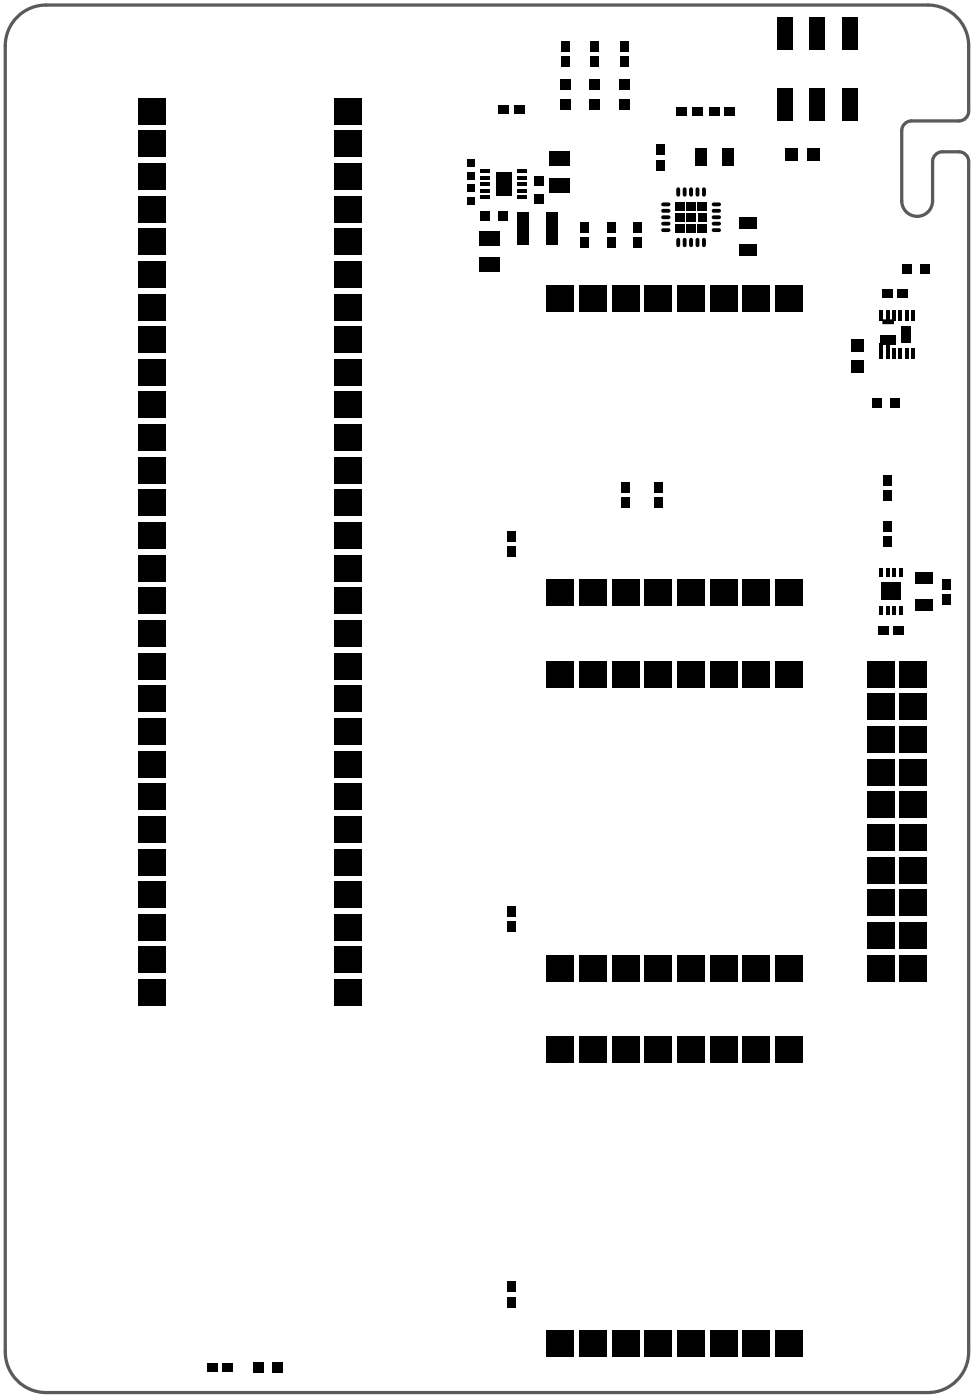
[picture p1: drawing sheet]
<svg xmlns="http://www.w3.org/2000/svg" width="126mm" height="181mm" viewBox="0 0 126 181" stroke-linecap="round" stroke-linejoin="round" font-family="sans-serif">
<path d="M2.2 2.2a5.3 5.3 0 0 1 3.8-1.5h114.1a5.3 5.3 0 0 1 5.2 5.2v8.5a1.27 1.27 0 0 1-1.2 1.3h-6.1a1.27 1.27 0 0 0-1.3 1.2v9.1a2 2 0 0 0 2 2 2 2 0 0 0 2-2v-5.1a1.27 1.27 0 0 1 1.2-1.2h2.2a1.27 1.27 0 0 1 1.2 1.2v154.2a5.3 5.3 0 0 1-5.2 5.3h-114.1a5.3 5.3 0 0 1-5.3-5.3v-169.2a5.3 5.3 0 0 1 1.5-3.7z" fill="none" stroke="#5a5a5a" stroke-width=".42"/>
<path d="M114.1 41.4h1.6v.6h-1.5v-.4z" fill="#000"/>
<g fill="#000">
<path d="M18 16.9h3.4v3.5h-3.4z" fill-rule="evenodd"/>
<path d="M18 12.6h3.4v3.5h-3.4z" fill-rule="evenodd"/>
<path d="M43.3 16.9h3.5v3.5h-3.5z" fill-rule="evenodd"/>
<path d="M43.3 12.6h3.5v3.5h-3.5z" fill-rule="evenodd"/>
<path d="M64.5 13.6h1.4v1.1h-1.4z" fill-rule="evenodd"/>
<path d="M66.5 13.6h1.3v1.1h-1.3z" fill-rule="evenodd"/>
<path d="M72.6 5.3h1.1v1.4h-1.1z" fill-rule="evenodd"/>
<path d="M72.6 7.3h1.1v1.4h-1.1z" fill-rule="evenodd"/>
<path d="M71.1 19.7h2.7v1.8h-2.7z" fill-rule="evenodd"/>
<path d="M72.5 12.8h1.3v1.4h-1.3z" fill-rule="evenodd"/>
<path d="M72.5 10.3h1.3v1.4h-1.3z" fill-rule="evenodd"/>
<path d="M76.4 5.3h1.1v1.4h-1.1z" fill-rule="evenodd"/>
<path d="M76.4 7.3h1.1v1.4h-1.1z" fill-rule="evenodd"/>
<path d="M76.3 12.8h1.3v1.4h-1.3z" fill-rule="evenodd"/>
<path d="M76.3 10.3h1.3v1.4h-1.3z" fill-rule="evenodd"/>
<path d="M80.2 5.3h1.1v1.4h-1.1z" fill-rule="evenodd"/>
<path d="M80.2 7.3h1.1v1.4h-1.1z" fill-rule="evenodd"/>
<path d="M80.1 12.8h1.3v1.4h-1.3z" fill-rule="evenodd"/>
<path d="M80.1 10.3h1.3v1.4h-1.3z" fill-rule="evenodd"/>
<path d="M87.6 13.9h1.3v1h-1.3z" fill-rule="evenodd"/>
<path d="M89.5 13.9h1.4v1h-1.4z" fill-rule="evenodd"/>
<path d="M90 19.2h1.5v2.2h-1.5z" fill-rule="evenodd"/>
<path d="M91.8 13.9h1.3v1h-1.3z" fill-rule="evenodd"/>
<path d="M93.5 19.2h1.5v2.2h-1.5z" fill-rule="evenodd"/>
<path d="M93.8 13.9h1.3v1h-1.3z" fill-rule="evenodd"/>
<path d="M100.6 2.3h2v4.2h-2z" fill-rule="evenodd"/>
<path d="M100.6 11.5h2v4.1h-2z" fill-rule="evenodd"/>
<path d="M104.8 2.3h2v4.2h-2z" fill-rule="evenodd"/>
<path d="M104.8 11.5h2v4.1h-2z" fill-rule="evenodd"/>
<path d="M108.9 2.3h2v4.2h-2z" fill-rule="evenodd"/>
<path d="M108.9 11.5h2v4.1h-2z" fill-rule="evenodd"/>
<path d="M18 33.8h3.4v3.5h-3.4z" fill-rule="evenodd"/>
<path d="M18 29.6h3.4v3.5h-3.4z" fill-rule="evenodd"/>
<path d="M18 21.1h3.4v3.5h-3.4z" fill-rule="evenodd"/>
<path d="M18 38h3.4v3.5h-3.4z" fill-rule="evenodd"/>
<path d="M18 25.3h3.4v3.5h-3.4z" fill-rule="evenodd"/>
<path d="M43.3 29.6h3.5v3.5h-3.5z" fill-rule="evenodd"/>
<path d="M43.3 33.8h3.5v3.5h-3.5z" fill-rule="evenodd"/>
<path d="M43.3 21.1h3.5v3.5h-3.5z" fill-rule="evenodd"/>
<path d="M43.3 25.3h3.5v3.5h-3.5z" fill-rule="evenodd"/>
<path d="M43.3 38h3.5v3.5h-3.5z" fill-rule="evenodd"/>
<path d="M60.5 25.6h.9v1h-.9z" fill-rule="evenodd"/>
<path d="M60.5 23.9h.9v1h-.9z" fill-rule="evenodd"/>
<path d="M60.5 22.3h.9v1h-.9z" fill-rule="evenodd"/>
<path d="M60.5 20.6h.9v1h-.9z" fill-rule="evenodd"/>
<path d="M62.2 27.4h1.2v1.2h-1.2z" fill-rule="evenodd"/>
<path d="M62.2 25.3h1.2v.4h-1.2z" fill-rule="evenodd"/>
<path d="M62.2 22h1.2v.4h-1.2z" fill-rule="evenodd"/>
<path d="M62.2 22.8h1.2v.5h-1.2z" fill-rule="evenodd"/>
<path d="M62.2 23.7h1.2v.4h-1.2z" fill-rule="evenodd"/>
<path d="M62.2 24.5h1.2v.4h-1.2z" fill-rule="evenodd"/>
<path d="M64.2 22.3h2v3.1h-2z" fill-rule="evenodd"/>
<path d="M64.5 27.4h1.2v1.2h-1.2z" fill-rule="evenodd"/>
<path d="M61.9 30h2.7v1.8h-2.7z" fill-rule="evenodd"/>
<path d="M61.9 33.4h2.7v1.8h-2.7z" fill-rule="evenodd"/>
<path d="M67 25.3h1.2v.4h-1.2z" fill-rule="evenodd"/>
<path d="M67 22h1.2v.4h-1.2z" fill-rule="evenodd"/>
<path d="M67 22.8h1.2v.5h-1.2z" fill-rule="evenodd"/>
<path d="M67 23.7h1.2v.4h-1.2z" fill-rule="evenodd"/>
<path d="M67 24.5h1.2v.4h-1.2z" fill-rule="evenodd"/>
<path d="M66.9 27.6h1.5v4.1h-1.5z" fill-rule="evenodd"/>
<path d="M69.1 25.1h1.3v1.3h-1.3z" fill-rule="evenodd"/>
<path d="M69.1 22.8h1.3v1.3h-1.3z" fill-rule="evenodd"/>
<path d="M70.7 27.6h1.5v4.1h-1.5z" fill-rule="evenodd"/>
<path d="M71.1 23.1h2.7v1.8h-2.7z" fill-rule="evenodd"/>
<path d="M70.8 37h3.5v3.5h-3.5z" fill-rule="evenodd"/>
<path d="M75.2 28.8h1v1.3h-1z" fill-rule="evenodd"/>
<path d="M75.2 30.8h1v1.3h-1z" fill-rule="evenodd"/>
<path d="M75 37h3.5v3.5h-3.5z" fill-rule="evenodd"/>
<path d="M78.5 28.8h1.1v1.3h-1.1z" fill-rule="evenodd"/>
<path d="M78.5 30.8h1.1v1.3h-1.1z" fill-rule="evenodd"/>
<path d="M81.9 28.8h1.1v1.3h-1.1z" fill-rule="evenodd"/>
<path d="M81.9 30.8h1.1v1.3h-1.1z" fill-rule="evenodd"/>
<path d="M79.2 37h3.5v3.5h-3.5z" fill-rule="evenodd"/>
<path d="M84.9 18.7h1.1v1.3h-1.1z" fill-rule="evenodd"/>
<path d="M84.9 20.7h1.1v1.3h-1.1z" fill-rule="evenodd"/>
<path d="M83.5 37h3.4v3.5h-3.4z" fill-rule="evenodd"/>
<path d="M87.4 29h1.2v1.1h-1.2z" fill-rule="evenodd"/>
<path d="M87.4 26.1h1.2v1.2h-1.2z" fill-rule="evenodd"/>
<path d="M87.4 27.6h1.2v1.1h-1.2z" fill-rule="evenodd"/>
<path d="M88.8 27.6h1.2v1.1h-1.2z" fill-rule="evenodd"/>
<path d="M88.8 29h1.2v1.1h-1.2z" fill-rule="evenodd"/>
<path d="M88.8 26.1h1.2v1.2h-1.2z" fill-rule="evenodd"/>
<path d="M90.3 29h1.1v1.1h-1.1z" fill-rule="evenodd"/>
<path d="M90.3 26.1h1.1v1.2h-1.1z" fill-rule="evenodd"/>
<path d="M90.3 27.6h1.1v1.1h-1.1z" fill-rule="evenodd"/>
<path d="M87.7 37h3.5v3.5h-3.5z" fill-rule="evenodd"/>
<path d="M91.9 37h3.5v3.5h-3.5z" fill-rule="evenodd"/>
<path d="M95.7 31.6h2.2v1.5h-2.2z" fill-rule="evenodd"/>
<path d="M95.7 28.1h2.2v1.5h-2.2z" fill-rule="evenodd"/>
<path d="M96.1 37h3.5v3.5h-3.5z" fill-rule="evenodd"/>
<path d="M101.6 19.2h1.7v1.6h-1.7z" fill-rule="evenodd"/>
<path d="M100.4 37h3.5v3.5h-3.5z" fill-rule="evenodd"/>
<path d="M104.4 19.2h1.7v1.6h-1.7z" fill-rule="evenodd"/>
<path d="M114.2 37.5h1.3v1.1h-1.3z" fill-rule="evenodd"/>
<path d="M116.2 37.5h1.3v1.1h-1.3z" fill-rule="evenodd"/>
<path d="M116.7 34.2h1.2v1.3h-1.2z" fill-rule="evenodd"/>
<path d="M119 34.2h1.3v1.3h-1.3z" fill-rule="evenodd"/>
<path d="M18 59.2h3.4v3.5h-3.4z" fill-rule="evenodd"/>
<path d="M18 54.9h3.4v3.5h-3.4z" fill-rule="evenodd"/>
<path d="M18 46.5h3.4v3.5h-3.4z" fill-rule="evenodd"/>
<path d="M18 42.2h3.4v3.5h-3.4z" fill-rule="evenodd"/>
<path d="M18 50.7h3.4v3.5h-3.4z" fill-rule="evenodd"/>
<path d="M43.3 54.9h3.5v3.5h-3.5z" fill-rule="evenodd"/>
<path d="M43.3 59.2h3.5v3.5h-3.5z" fill-rule="evenodd"/>
<path d="M43.3 42.2h3.5v3.5h-3.5z" fill-rule="evenodd"/>
<path d="M43.3 46.5h3.5v3.5h-3.5z" fill-rule="evenodd"/>
<path d="M43.3 50.7h3.5v3.5h-3.5z" fill-rule="evenodd"/>
<path d="M110.2 46.6h1.6v1.7h-1.6z" fill-rule="evenodd"/>
<path d="M110.2 43.9h1.6v1.7h-1.6z" fill-rule="evenodd"/>
<path d="M112.9 51.5h1.3v1.3h-1.3z" fill-rule="evenodd"/>
<path d="M113.8 40.2h.4v1.3h-.4z" fill-rule="evenodd"/>
<path d="M113.8 44.5h.4v2h-.4z" fill-rule="evenodd"/>
<path d="M114.6 40.2h.5v1.3h-.5z" fill-rule="evenodd"/>
<path d="M114.6 44.5h.5v2h-.5z" fill-rule="evenodd"/>
<path d="M115.2 51.5h1.3v1.3h-1.3z" fill-rule="evenodd"/>
<path d="M115.5 40.2h.4v1.3h-.4z" fill-rule="evenodd"/>
<path d="M115.5 45.1h.4v1.4h-.4z" fill-rule="evenodd"/>
<path d="M113.9 43.4h2v1.3h-2z" fill-rule="evenodd"/>
<path d="M116.3 40.2h.4v1.3h-.4z" fill-rule="evenodd"/>
<path d="M116.3 45.1h.4v1.4h-.4z" fill-rule="evenodd"/>
<path d="M116.7 42.3h1.2v2.1h-1.2z" fill-rule="evenodd"/>
<path d="M117.1 40.2h.5v1.3h-.5z" fill-rule="evenodd"/>
<path d="M117.1 45.1h.5v1.4h-.5z" fill-rule="evenodd"/>
<path d="M118 40.2h.4v1.3h-.4z" fill-rule="evenodd"/>
<path d="M118 45.1h.4v1.4h-.4z" fill-rule="evenodd"/>
<path d="M18 76.1h3.4v3.5h-3.4z" fill-rule="evenodd"/>
<path d="M18 71.8h3.4v3.5h-3.4z" fill-rule="evenodd"/>
<path d="M18 67.6h3.4v3.5h-3.4z" fill-rule="evenodd"/>
<path d="M18 63.4h3.4v3.5h-3.4z" fill-rule="evenodd"/>
<path d="M43.3 67.6h3.5v3.5h-3.5z" fill-rule="evenodd"/>
<path d="M43.3 71.8h3.5v3.5h-3.5z" fill-rule="evenodd"/>
<path d="M43.3 76.1h3.5v3.5h-3.5z" fill-rule="evenodd"/>
<path d="M43.3 63.4h3.5v3.5h-3.5z" fill-rule="evenodd"/>
<path d="M65.6 70.8h1.1v1.3h-1.1z" fill-rule="evenodd"/>
<path d="M65.6 68.8h1.1v1.3h-1.1z" fill-rule="evenodd"/>
<path d="M70.8 75h3.5v3.5h-3.5z" fill-rule="evenodd"/>
<path d="M75 75h3.5v3.5h-3.5z" fill-rule="evenodd"/>
<path d="M80.4 62.4h1.1v1.3h-1.1z" fill-rule="evenodd"/>
<path d="M80.4 64.4h1.1v1.3h-1.1z" fill-rule="evenodd"/>
<path d="M79.2 75h3.5v3.5h-3.5z" fill-rule="evenodd"/>
<path d="M84.7 62.4h1v1.3h-1z" fill-rule="evenodd"/>
<path d="M84.7 64.4h1v1.3h-1z" fill-rule="evenodd"/>
<path d="M83.5 75h3.4v3.5h-3.4z" fill-rule="evenodd"/>
<path d="M87.7 75h3.5v3.5h-3.5z" fill-rule="evenodd"/>
<path d="M91.9 75h3.5v3.5h-3.5z" fill-rule="evenodd"/>
<path d="M96.1 75h3.5v3.5h-3.5z" fill-rule="evenodd"/>
<path d="M100.4 75h3.5v3.5h-3.5z" fill-rule="evenodd"/>
<path d="M113.8 73.6h.5v1.2h-.5z" fill-rule="evenodd"/>
<path d="M113.8 78.4h.5v1.2h-.5z" fill-rule="evenodd"/>
<path d="M114.6 73.6h.5v1.2h-.5z" fill-rule="evenodd"/>
<path d="M114.6 78.4h.5v1.2h-.5z" fill-rule="evenodd"/>
<path d="M114.2 63.6h1.1v1.3h-1.1z" fill-rule="evenodd"/>
<path d="M114.2 61.6h1.1v1.3h-1.1z" fill-rule="evenodd"/>
<path d="M114.3 69.5h1.1v1.4h-1.1z" fill-rule="evenodd"/>
<path d="M114.3 67.5h1.1v1.4h-1.1z" fill-rule="evenodd"/>
<path d="M115.5 73.6h.5v1.2h-.5z" fill-rule="evenodd"/>
<path d="M115.5 78.4h.5v1.2h-.5z" fill-rule="evenodd"/>
<path d="M116.3 73.6h.5v1.2h-.5z" fill-rule="evenodd"/>
<path d="M116.3 78.4h.5v1.2h-.5z" fill-rule="evenodd"/>
<path d="M114 75.5h2.6v2.2h-2.6z" fill-rule="evenodd"/>
<path d="M118.4 77.6h2.3v1.5h-2.3z" fill-rule="evenodd"/>
<path d="M118.4 74.1h2.3v1.5h-2.3z" fill-rule="evenodd"/>
<path d="M121.9 77h1.1v1.3h-1.1z" fill-rule="evenodd"/>
<path d="M121.9 75h1.1v1.3h-1.1z" fill-rule="evenodd"/>
<path d="M18 97.2h3.4v3.5h-3.4z" fill-rule="evenodd"/>
<path d="M18 88.8h3.4v3.5h-3.4z" fill-rule="evenodd"/>
<path d="M18 84.5h3.4v3.5h-3.4z" fill-rule="evenodd"/>
<path d="M18 93h3.4v3.5h-3.4z" fill-rule="evenodd"/>
<path d="M18 80.3h3.4v3.5h-3.4z" fill-rule="evenodd"/>
<path d="M43.3 97.2h3.5v3.5h-3.5z" fill-rule="evenodd"/>
<path d="M43.3 84.5h3.5v3.5h-3.5z" fill-rule="evenodd"/>
<path d="M43.3 88.8h3.5v3.5h-3.5z" fill-rule="evenodd"/>
<path d="M43.3 80.3h3.5v3.5h-3.5z" fill-rule="evenodd"/>
<path d="M43.3 93h3.5v3.5h-3.5z" fill-rule="evenodd"/>
<path d="M70.8 85.6h3.5v3.5h-3.5z" fill-rule="evenodd"/>
<path d="M75 85.6h3.5v3.5h-3.5z" fill-rule="evenodd"/>
<path d="M79.2 85.6h3.5v3.5h-3.5z" fill-rule="evenodd"/>
<path d="M83.5 85.6h3.4v3.5h-3.4z" fill-rule="evenodd"/>
<path d="M87.7 85.6h3.5v3.5h-3.5z" fill-rule="evenodd"/>
<path d="M91.9 85.6h3.5v3.5h-3.5z" fill-rule="evenodd"/>
<path d="M96.1 85.6h3.5v3.5h-3.5z" fill-rule="evenodd"/>
<path d="M100.4 85.6h3.5v3.5h-3.5z" fill-rule="evenodd"/>
<path d="M113.6 81.1h1.3v1.1h-1.3z" fill-rule="evenodd"/>
<path d="M115.6 81.1h1.3v1.1h-1.3z" fill-rule="evenodd"/>
<path d="M112.2 98.3h3.5v3.5h-3.5z" fill-rule="evenodd"/>
<path d="M112.2 85.6h3.5v3.5h-3.5z" fill-rule="evenodd"/>
<path d="M112.2 89.8h3.5v3.5h-3.5z" fill-rule="evenodd"/>
<path d="M112.2 94h3.5v3.5h-3.5z" fill-rule="evenodd"/>
<path d="M116.4 98.3h3.5v3.5h-3.5z" fill-rule="evenodd"/>
<path d="M116.4 89.8h3.5v3.5h-3.5z" fill-rule="evenodd"/>
<path d="M116.4 85.6h3.5v3.5h-3.5z" fill-rule="evenodd"/>
<path d="M116.4 94h3.5v3.5h-3.5z" fill-rule="evenodd"/>
<path d="M18 114.1h3.4v3.5h-3.4z" fill-rule="evenodd"/>
<path d="M18 109.9h3.4v3.5h-3.4z" fill-rule="evenodd"/>
<path d="M18 101.4h3.4v3.5h-3.4z" fill-rule="evenodd"/>
<path d="M18 118.4h3.4v3.5h-3.4z" fill-rule="evenodd"/>
<path d="M18 105.7h3.4v3.5h-3.4z" fill-rule="evenodd"/>
<path d="M43.3 109.9h3.5v3.5h-3.5z" fill-rule="evenodd"/>
<path d="M43.3 114.1h3.5v3.5h-3.5z" fill-rule="evenodd"/>
<path d="M43.3 101.4h3.5v3.5h-3.5z" fill-rule="evenodd"/>
<path d="M43.3 118.4h3.5v3.5h-3.5z" fill-rule="evenodd"/>
<path d="M43.3 105.7h3.5v3.5h-3.5z" fill-rule="evenodd"/>
<path d="M65.6 117.4h1.1v1.3h-1.1z" fill-rule="evenodd"/>
<path d="M65.6 119.4h1.1v1.3h-1.1z" fill-rule="evenodd"/>
<path d="M112.2 115.2h3.5v3.5h-3.5z" fill-rule="evenodd"/>
<path d="M112.2 111h3.5v3.5h-3.5z" fill-rule="evenodd"/>
<path d="M112.2 102.5h3.5v3.5h-3.5z" fill-rule="evenodd"/>
<path d="M112.2 119.4h3.5v3.5h-3.5z" fill-rule="evenodd"/>
<path d="M112.2 106.7h3.5v3.5h-3.5z" fill-rule="evenodd"/>
<path d="M116.4 111h3.5v3.5h-3.5z" fill-rule="evenodd"/>
<path d="M116.4 115.2h3.5v3.5h-3.5z" fill-rule="evenodd"/>
<path d="M116.4 102.5h3.5v3.5h-3.5z" fill-rule="evenodd"/>
<path d="M116.4 119.4h3.5v3.5h-3.5z" fill-rule="evenodd"/>
<path d="M116.4 106.7h3.5v3.5h-3.5z" fill-rule="evenodd"/>
<path d="M18 126.8h3.4v3.5h-3.4z" fill-rule="evenodd"/>
<path d="M18 122.6h3.4v3.5h-3.4z" fill-rule="evenodd"/>
<path d="M43.3 122.6h3.5v3.5h-3.5z" fill-rule="evenodd"/>
<path d="M43.3 126.8h3.5v3.5h-3.5z" fill-rule="evenodd"/>
<path d="M70.8 123.6h3.5v3.5h-3.5z" fill-rule="evenodd"/>
<path d="M70.8 134.2h3.5v3.5h-3.5z" fill-rule="evenodd"/>
<path d="M75 123.6h3.5v3.5h-3.5z" fill-rule="evenodd"/>
<path d="M75 134.2h3.5v3.5h-3.5z" fill-rule="evenodd"/>
<path d="M79.2 123.6h3.5v3.5h-3.5z" fill-rule="evenodd"/>
<path d="M79.2 134.2h3.5v3.5h-3.5z" fill-rule="evenodd"/>
<path d="M83.5 123.6h3.4v3.5h-3.4z" fill-rule="evenodd"/>
<path d="M83.5 134.2h3.4v3.5h-3.4z" fill-rule="evenodd"/>
<path d="M87.7 123.6h3.5v3.5h-3.5z" fill-rule="evenodd"/>
<path d="M87.7 134.2h3.5v3.5h-3.5z" fill-rule="evenodd"/>
<path d="M91.9 123.6h3.5v3.5h-3.5z" fill-rule="evenodd"/>
<path d="M91.9 134.2h3.5v3.5h-3.5z" fill-rule="evenodd"/>
<path d="M96.1 123.6h3.5v3.5h-3.5z" fill-rule="evenodd"/>
<path d="M96.1 134.2h3.5v3.5h-3.5z" fill-rule="evenodd"/>
<path d="M100.4 123.6h3.5v3.5h-3.5z" fill-rule="evenodd"/>
<path d="M100.4 134.2h3.5v3.5h-3.5z" fill-rule="evenodd"/>
<path d="M112.2 123.6h3.5v3.5h-3.5z" fill-rule="evenodd"/>
<path d="M116.4 123.6h3.5v3.5h-3.5z" fill-rule="evenodd"/>
<path d="M26.8 176.6h1.3v1.1h-1.3z" fill-rule="evenodd"/>
<path d="M28.8 176.6h1.3v1.1h-1.3z" fill-rule="evenodd"/>
<path d="M32.7 176.5h1.4v1.3h-1.4z" fill-rule="evenodd"/>
<path d="M35.2 176.5h1.4v1.3h-1.4z" fill-rule="evenodd"/>
<path d="M65.6 168h1.1v1.3h-1.1z" fill-rule="evenodd"/>
<path d="M65.6 166h1.1v1.3h-1.1z" fill-rule="evenodd"/>
<path d="M70.8 172.3h3.5v3.5h-3.5z" fill-rule="evenodd"/>
<path d="M75 172.3h3.5v3.5h-3.5z" fill-rule="evenodd"/>
<path d="M79.2 172.3h3.5v3.5h-3.5z" fill-rule="evenodd"/>
<path d="M83.5 172.3h3.4v3.5h-3.4z" fill-rule="evenodd"/>
<path d="M87.7 172.3h3.5v3.5h-3.5z" fill-rule="evenodd"/>
<path d="M91.9 172.3h3.5v3.5h-3.5z" fill-rule="evenodd"/>
<path d="M96.1 172.3h3.5v3.5h-3.5z" fill-rule="evenodd"/>
<path d="M100.4 172.3h3.5v3.5h-3.5z" fill-rule="evenodd"/>
</g>
<g fill="none" stroke="#000" stroke-width=".5">
<path d="M85.8 29.8h.7M85.8 29h.7M85.8 27.3h.7M85.8 26.5h.7M85.8 28.1h.7M87.8 24.5v.7M87.8 31.1v.7M88.6 24.5v.7M88.6 31.1v.7M89.4 24.5v.7M89.4 31.1v.7M90.3 24.5v.7"/>
<path d="M90.3 31.1v.7M91.1 24.5v.7M91.1 31.1v.7M92.3 29.8h.8M92.3 29h.8M92.3 27.3h.8M92.3 26.5h.8M92.3 28.1h.8"/>
</g>
</svg>
